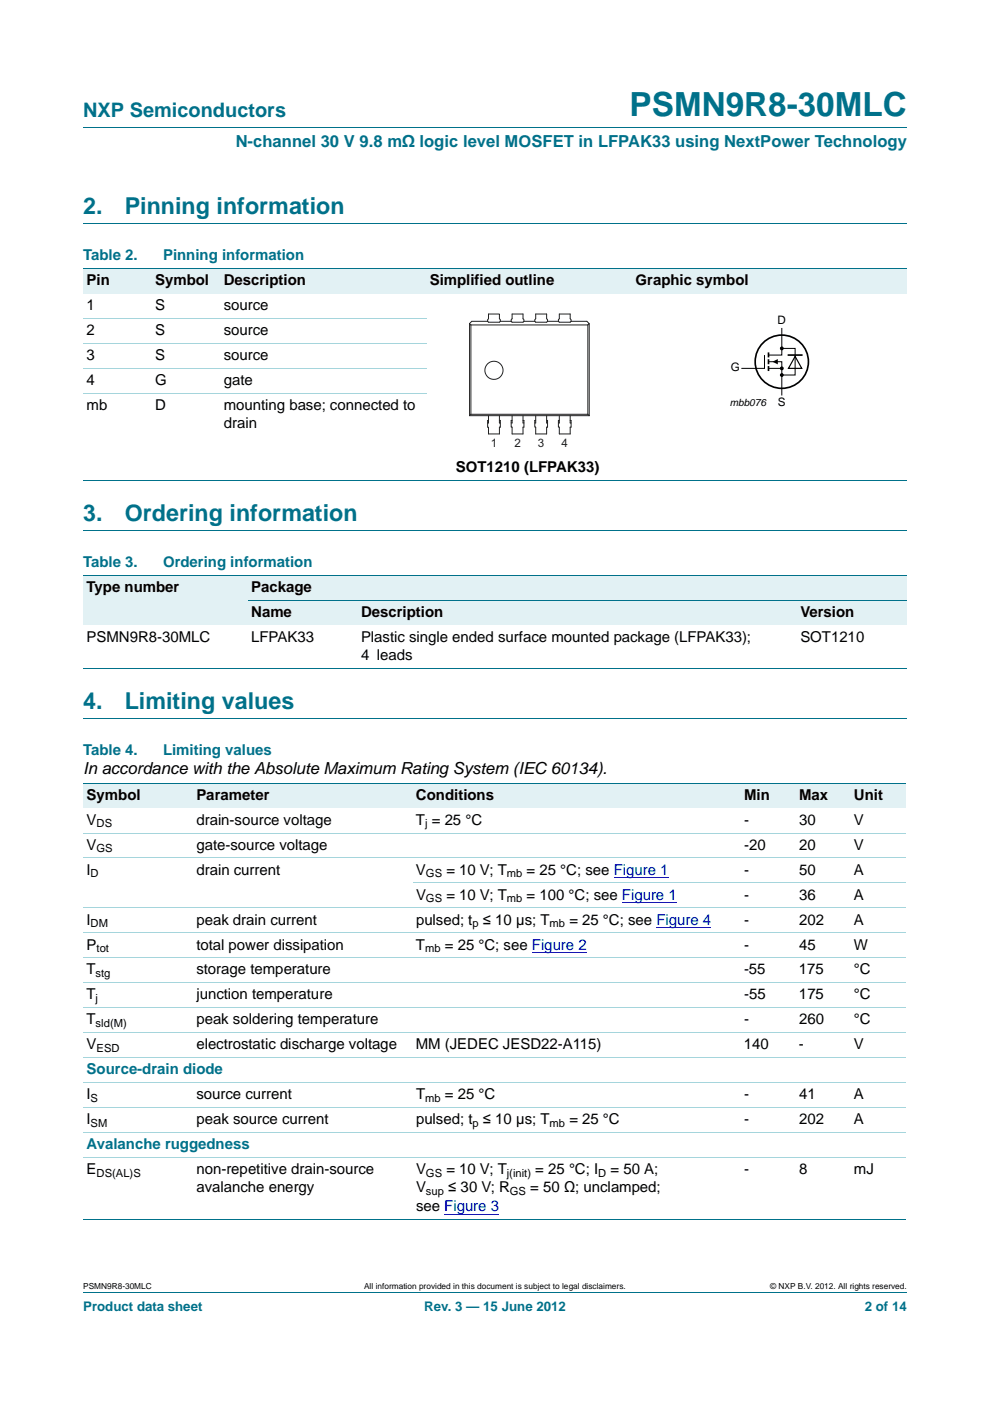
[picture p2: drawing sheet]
<svg xmlns="http://www.w3.org/2000/svg" width="210mm" height="297mm" viewBox="0 0 210 297" stroke-linecap="round" stroke-linejoin="round" font-family="sans-serif">
<defs><g id="words">
<text font-size="7" fill="#00718a" x="133.5" y="24.6">PSMN9R8-30MLC</text>
<g font-size="4.9" fill="#00718a">
<text x="17.6" y="45.4">2.</text>
<text x="26.4" y="45.4">Pinning information</text>
<text x="17.6" y="110.4">3.</text>
<text x="26.5" y="110.4">Ordering information</text>
<text x="17.6" y="150.3">4.</text>
<text x="26.5" y="150.3">Limiting values</text>
</g>
<text font-size="4.2" fill="#00718a" x="17.6" y="24.9">NXP Semiconductors</text>
<text font-size="3.5" fill="#00718a" x="50" y="31.1">N-channel 30 V 9.8 mΩ logic level MOSFET in LFPAK33 using NextPower Technology</text>
<text font-size="3.5" x="17.6" y="164.1">In accordance with the Absolute Maximum Rating System (IEC 60134).</text>
<g font-size="3.2" fill="#00718a">
<text x="17.6" y="55.2">Table 2.</text>
<text x="34.6" y="55.2">Pinning information</text>
<text x="17.6" y="120.2">Table 3.</text>
<text x="34.6" y="120.2">Ordering information</text>
<text x="17.6" y="160">Table 4.</text>
<text x="34.6" y="160">Limiting values</text>
<text x="18.4" y="227.8">Source-drain diode</text>
<text x="18.4" y="243.7">Avalanche ruggedness</text>
</g>
<g font-size="3.2">
<text x="18.4" y="65.8">1</text>
<text x="18.4" y="60.5">Pin</text>
<text x="32.9" y="65.8">S</text>
<text x="32.9" y="60.5">Symbol</text>
<text x="47.5" y="65.8">source</text>
<text x="47.5" y="60.5">Description</text>
<text x="91.1" y="60.5">Simplified outline</text>
<text x="134.8" y="60.5">Graphic symbol</text>
<text x="18.4" y="71.1">2</text>
<text x="32.9" y="71.1">S</text>
<text x="47.5" y="71.1">source</text>
<text x="18.4" y="76.4">3</text>
<text x="32.9" y="76.4">S</text>
<text x="47.5" y="76.4">source</text>
<text x="18.4" y="81.7">4</text>
<text x="32.9" y="81.7">G</text>
<text x="47.5" y="81.7">gate</text>
<text x="18.4" y="87">mb</text>
<text x="32.9" y="87">D</text>
<text x="47.4" y="87">mounting base; connected to</text>
<text x="47.5" y="90.8">drain</text>
<text x="96.7" y="100.1">SOT1210 (LFPAK33)</text>
<text x="18.4" y="125.5">Type number</text>
<text x="53.3" y="125.5">Package</text>
<text x="53.3" y="130.7">Name</text>
<text x="76.6" y="130.7">Description</text>
<text x="169.7" y="130.7">Version</text>
<text x="18.4" y="136">PSMN9R8-30MLC</text>
<text x="53.3" y="136">LFPAK33</text>
<text x="76.5" y="136">Plastic single ended surface mounted package (LFPAK33);</text>
<text x="169.7" y="136">SOT1210</text>
<text x="76.6" y="139.9">4 leads</text>
<text x="18.4" y="169.6">Symbol</text>
<text x="41.6" y="169.6">Parameter</text>
<text x="88.2" y="169.6">Conditions</text>
<text x="157.8" y="169.6">Min</text>
<text x="169.4" y="169.6">Max</text>
<text x="181.1" y="169.6">Unit</text>
<text x="18.4" y="174.9">V</text>
<text x="41.6" y="174.9">drain-source voltage</text>
<text x="88.2" y="174.9">T = 25 °C</text>
<text x="157.8" y="174.9">-</text>
<text x="169.4" y="174.9">30</text>
<text x="181.1" y="174.9">V</text>
<text x="18.3" y="185.4">I</text>
<text x="18.4" y="180.2">V</text>
<text x="41.6" y="180.1">gate-source voltage</text>
<text x="41.6" y="185.4">drain current</text>
<text x="88.2" y="185.4">V</text>
<text x="94.6" y="185.4">= 10 V; T</text>
<text x="111.7" y="185.4">= 25 °C; see Figure 1</text>
<text x="157.8" y="180.1">-20</text>
<text x="157.8" y="185.4">-</text>
<text x="169.4" y="180.1">20</text>
<text x="169.4" y="185.4">50</text>
<text x="181.1" y="180.1">V</text>
<text x="181.1" y="185.4">A</text>
<text x="88.2" y="190.7">V</text>
<text x="94.6" y="190.7">= 10 V; T</text>
<text x="111.7" y="190.7">= 100 °C; see Figure 1</text>
<text x="157.8" y="190.7">-</text>
<text x="169.4" y="190.7">36</text>
<text x="181.1" y="190.7">A</text>
<text x="18.4" y="196">I</text>
<text x="41.6" y="196">peak drain current</text>
<text x="88.2" y="196">pulsed; t ≤ 10 µs; T</text>
<text x="120.7" y="196">= 25 °C; see Figure 4</text>
<text x="157.8" y="196">-</text>
<text x="169.4" y="196">202</text>
<text x="181.1" y="196">A</text>
<text x="18.4" y="201.3">P</text>
<text x="41.6" y="201.3">total power dissipation</text>
<text x="88.2" y="201.3">T</text>
<text x="94.3" y="201.3">= 25 °C; see Figure 2</text>
<text x="157.8" y="201.3">-</text>
<text x="169.4" y="201.3">45</text>
<text x="181.1" y="201.3">W</text>
<text x="18.4" y="206.6">T</text>
<text x="41.6" y="206.6">storage temperature</text>
<text x="157.7" y="206.6">-55</text>
<text x="169.4" y="206.6">175</text>
<text x="181" y="206.6">°C</text>
<text x="18.4" y="211.9">T</text>
<text x="41.6" y="211.9">junction temperature</text>
<text x="157.8" y="211.9">-55</text>
<text x="169.4" y="211.9">175</text>
<text x="181" y="211.9">°C</text>
<text x="18.4" y="217.2">T</text>
<text x="41.6" y="217.2">peak soldering temperature</text>
<text x="157.8" y="217.2">-</text>
<text x="169.4" y="217.2">260</text>
<text x="181.1" y="217.2">°C</text>
<text x="18.4" y="222.5">V</text>
<text x="41.6" y="222.5">electrostatic discharge voltage</text>
<text x="88.2" y="222.5">MM (JEDEC JESD22-A115)</text>
<text x="157.7" y="222.5">140</text>
<text x="169.4" y="222.5">-</text>
<text x="181" y="222.5">V</text>
<text x="18.4" y="233.1">I</text>
<text x="41.6" y="233.1">source current</text>
<text x="88.2" y="233.1">T</text>
<text x="94.3" y="233.1">= 25 °C</text>
<text x="157.8" y="233.1">-</text>
<text x="169.4" y="233.1">41</text>
<text x="181.1" y="233.1">A</text>
<text x="18.4" y="238.4">I</text>
<text x="41.6" y="238.4">peak source current</text>
<text x="88.2" y="238.4">pulsed; t ≤ 10 µs; T</text>
<text x="120.7" y="238.4">= 25 °C</text>
<text x="157.8" y="238.4">-</text>
<text x="169.4" y="238.4">202</text>
<text x="181.1" y="238.4">A</text>
<text x="18.4" y="248.9">E</text>
<text x="41.6" y="248.9">non-repetitive drain-source</text>
<text x="88.2" y="248.9">V</text>
<text x="94.6" y="248.9">= 10 V; T</text>
<text x="113.5" y="248.9">= 25 °C; I</text>
<text x="129.5" y="248.9">= 50 A;</text>
<text x="157.8" y="248.9">-</text>
<text x="169.4" y="248.9">8</text>
<text x="181.1" y="248.9">mJ</text>
<text x="41.6" y="252.8">avalanche energy</text>
<text x="88.2" y="252.8">V</text>
<text x="88.2" y="256.7">see Figure 3</text>
<text x="95" y="252.8">≤ 30 V; R</text>
<text x="112.4" y="252.8">= 50 Ω; unclamped;</text>
</g>
<g font-size="2.8" fill="#00718a">
<text x="17.6" y="277.9">Product data sheet</text>
<text x="89.9" y="277.9">Rev. 3 — 15 June 2012</text>
<text x="183.3" y="277.9">2 of 14</text>
</g>
<g font-size="2.5">
<text x="164.9" y="68.8">D</text>
<text x="154.9" y="78.7">G</text>
<text x="164.9" y="86">S</text>
</g>
<g font-size="2.5" fill="#231f20">
<text x="104" y="94.7">1</text>
<text x="109.1" y="94.7">2</text>
<text x="114.1" y="94.7">3</text>
<text x="119.1" y="94.7">4</text>
</g>
<g font-size="2.4">
<text x="20.5" y="175.4">DS</text>
<text x="90.1" y="175.4">j</text>
<text x="20.5" y="180.7">GS</text>
<text x="19.2" y="186">D</text>
<text x="90.3" y="186">GS</text>
<text x="90.3" y="191.3">GS</text>
<text x="107.5" y="186">mb</text>
<text x="107.5" y="191.3">mb</text>
<text x="19.2" y="196.6">DM</text>
<text x="100.2" y="196.6">p</text>
<text x="116.5" y="196.6">mb</text>
<text x="20.5" y="201.9">tot</text>
<text x="90.1" y="201.9">mb</text>
<text x="20.3" y="207.2">stg</text>
<text x="20.3" y="212.5">j</text>
<text x="20.3" y="217.8">sld(M)</text>
<text x="20.5" y="223.1">ESD</text>
<text x="19.2" y="233.6">S</text>
<text x="90.1" y="233.6">mb</text>
<text x="19.2" y="238.9">SM</text>
<text x="100.2" y="238.9">p</text>
<text x="116.5" y="238.9">mb</text>
<text x="20.5" y="249.5">DS(AL)S</text>
<text x="90.3" y="249.5">GS</text>
<text x="107.5" y="249.5">j(init)</text>
<text x="126.9" y="249.5">D</text>
<text x="90.3" y="253.4">sup</text>
<text x="108.1" y="253.4">GS</text>
</g>
<text font-size="2.1" x="154.8" y="86">mbb076</text>
<g font-size="1.8">
<text x="17.6" y="273.3">PSMN9R8-30MLC</text>
<text x="77.2" y="273.3">All information provided in this document is subject to legal disclaimers.</text>
<text x="163.3" y="273.3">© NXP B.V. 2012. All rights reserved.</text>
</g>
</g></defs>
<path d="M17.6 27h174.7M17.6 47.4h174.7M17.6 112.4h174.7M17.6 152.3h174.7M17.6 273.9h174.7" fill="none" stroke="#00718a" stroke-width=".21"/>
<g fill="#e2f1f4">
<path d="M17.6 57h14.6v5.3h-14.6z"/>
<path d="M32.2 57h14.5v5.3h-14.5z"/>
<path d="M46.7 57h43.7v5.3h-43.7z"/>
<path d="M90.4 57h43.7v5.3h-43.7z"/>
<path d="M134.1 57h58.2v5.3h-58.2z"/>
</g>
<path d="M17.6 57h174.7M17.6 101.8h174.7" fill="none" stroke="#00718a" stroke-width=".21"/>
<path d="M17.6 67.5h72.8M17.6 72.8h72.8M17.6 78.1h72.8M17.6 83.4h72.8" fill="none" stroke="#a5d5dc" stroke-width=".21"/>
<g fill="none" stroke="#231f20" stroke-width=".21">
<path d="M99.5 68.6v19.5h25.4M99.8 68.9h24.8M99.8 68.9v18.9M103.4 68.1h-3.4l-.5 .5 .3 .3M103.4 68.1l.2 .2h2.3l.2-.2M103.4 68.1v-.3l.2-.2v-1h2.3v1l.2 .2v.3M106.1 68.1h2.3M108.6 66.6h2.3v1l.2 .2v.3l-.2 .2h-2.3l-.2-.2v-.3l.2-.2zM111.1 68.1h2.3M113.4 68.1l.2 .2h2.3l.2-.2M113.4 68.1v-.3l.2-.2v-1h2.3v1l.2 .2v.3M116.1 68.1h2.3"/>
<path d="M118.4 68.1v-.3l.2-.2v-1h2.3v1l.2 .2v.3M118.4 68.1l.2 .2h2.3l.2-.2M121.1 68.1h3.3l.5 .5-.3 .3M124.6 68.9v18.9M124.9 68.6v19.5M99.8 87.8h24.8M99.8 87.8l-.3 .3M103.6 89.1h-.2l.2 2.9h2.3v-1.4h.2v-1.5h-.2M103.6 88.1v1.6h-.2M105.9 88.1v1.6h.2M108.6 89.1h-.2l.2 2.9h2.3v-1.4h.2v-1.5h-.2M108.6 88.1v1.6h-.2"/>
<path d="M110.9 88.1v1.6h.2M113.6 89.1h-.2l.2 2.9h2.3v-1.4h.2v-1.5h-.2M113.6 88.1v1.6h-.2M115.9 88.1v1.6h.2M118.6 89.1h-.2l.2 2.9h2.3v-1.4h.2v-1.5h-.2M118.6 88.1v1.6h-.2M120.9 88.1v1.6h.2M124.6 87.8l.3 .3"/>
<circle cx="104.7" cy="78.5" r="1.93"/>
</g>
<g fill="#000" stroke="#000" stroke-width=".25">
<circle cx="165.8" cy="79.5" r=".28"/>
<circle cx="165.8" cy="73.9" r=".28"/>
<circle cx="165.8" cy="78.1" r=".28"/>
</g>
<path d="M162.1 75.3v2.8h-4.8M162.9 76.7h2.9v7M162.9 78.1h2.9M165.8 73.9h2.8v5.6h-2.8M165.8 69.6v5.7h-2.9" fill="none" stroke="#000" stroke-width=".21"/>
<path d="M168.6 75.6l1.4 2.5h-2.8z" fill="none" stroke="#000" stroke-width=".25"/>
<g fill="none" stroke="#000" stroke-width=".35">
<path d="M162.9 74.7v1.1M162.9 76.2v1M162.9 77.6v1.1M167.2 75.3h2.8"/>
<circle cx="165.8" cy="76.7" r="5.6"/>
</g>
<path d="M163.8 76.7l1.1-.6v1.2z" fill="#000"/>
<g fill="#e2f1f4">
<path d="M17.6 121.9h35v10.6h-35z"/>
<path d="M52.6 121.9h139.7v5.3h-139.7z"/>
<path d="M52.6 127.2h23.2v5.3h-23.2z"/>
<path d="M75.8 127.2h93.2v5.3h-93.2z"/>
<path d="M169 127.2h23.3v5.3h-23.3z"/>
</g>
<path d="M17.6 121.9h174.7M52.6 127.2h139.7M17.6 141.7h174.7" fill="none" stroke="#00718a" stroke-width=".21"/>
<g fill="#e2f1f4">
<path d="M17.6 166h23.3v5.3h-23.3z"/>
<path d="M40.9 166h46.6v5.3h-46.6z"/>
<path d="M87.5 166h64.8v5.3h-64.8z"/>
<path d="M152.3 166h16.4v5.3h-16.4z"/>
<path d="M168.7 166h11.7v5.3h-11.7z"/>
<path d="M180.4 166h11.6v5.3h-11.6z"/>
</g>
<path d="M130.1 186.1h11.6M131.9 191.4h11.6M139.2 196.7h11.6M112.8 202h11.6M94.2 257.4h11.6" fill="none" stroke="#00f" stroke-width=".21"/>
<path d="M17.6 166h174.4M17.6 258.5h174.4" fill="none" stroke="#00718a" stroke-width=".21"/>
<g fill="none" stroke="#a5d5dc" stroke-width=".21">
<path d="M17.6 176.6h174.4M17.6 181.9h174.4M17.6 192.5h174.4M17.6 197.8h174.4M87.5 187.2h104.5M17.6 203.1h174.4M17.6 208.4h174.4M17.6 213.7h174.4M17.6 218.9h174.4M17.6 224.2h174.4M17.6 229.5h174.4M17.6 234.8h174.4"/>
<path d="M17.6 240.1h174.4M17.6 245.4h174.4"/>
</g>
<use href="#words"/>
</svg>
